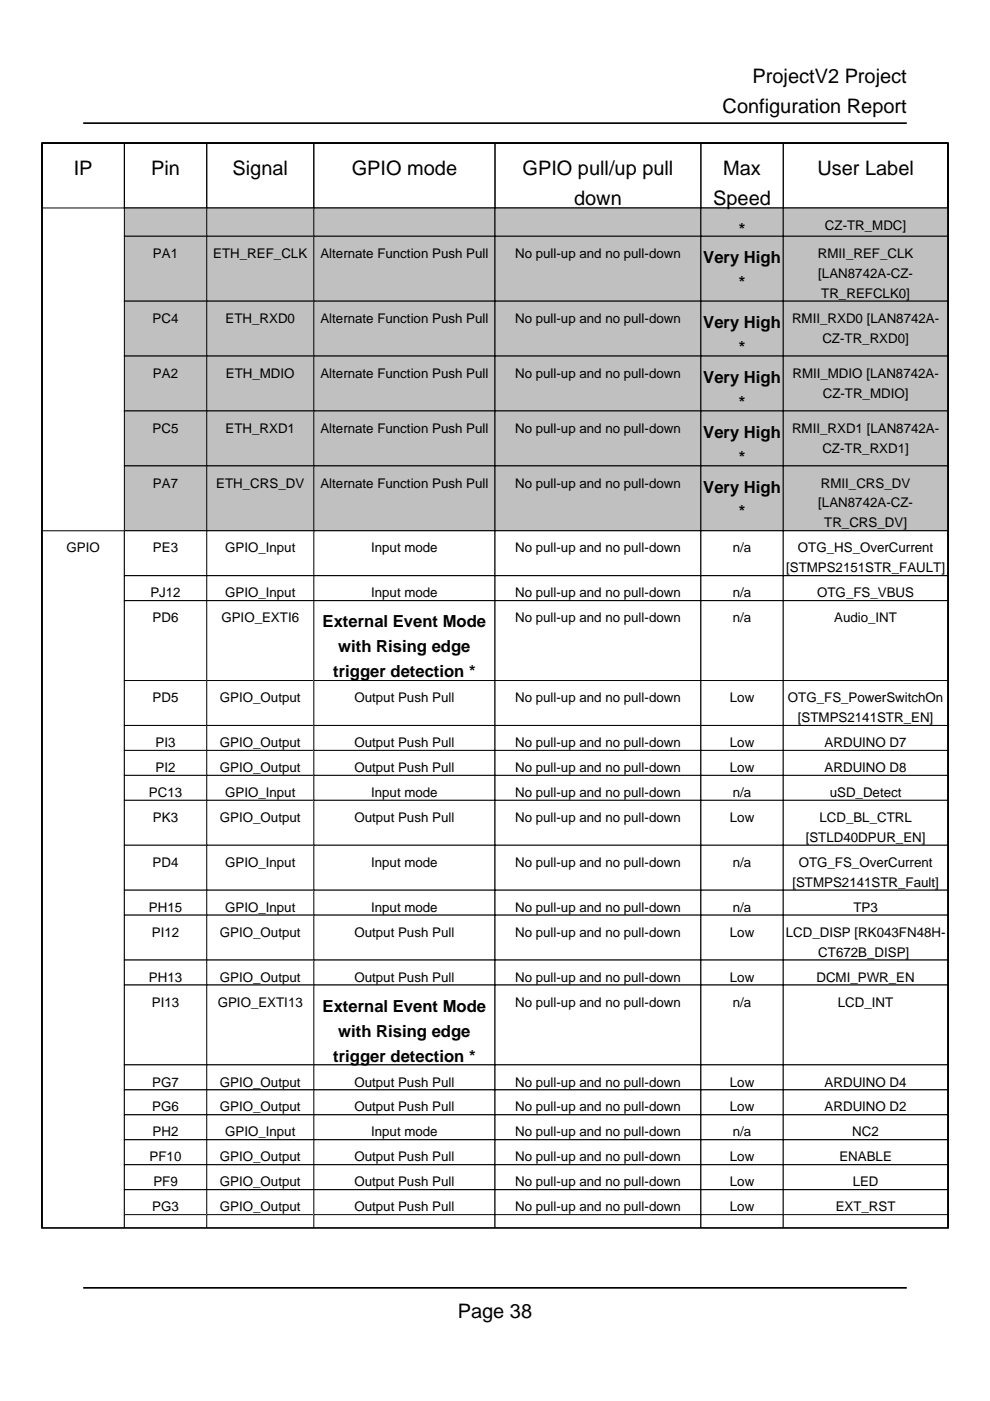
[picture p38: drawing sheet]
<svg xmlns="http://www.w3.org/2000/svg" width="210mm" height="297mm" viewBox="0 0 210 297" stroke-linecap="round" stroke-linejoin="round" font-family="sans-serif">
<defs><g id="words">
<g font-size="4.2">
<text x="159.6" y="17.6">ProjectV2 Project</text>
<text x="153.2" y="24">Configuration Report</text>
<text x="15.6" y="37">IP</text>
<text x="32" y="37">Pin</text>
<text x="49.3" y="37">Signal</text>
<text x="74.6" y="37">GPIO mode</text>
<text x="110.8" y="37">GPIO pull/up pull</text>
<text x="153.3" y="37">Max</text>
<text x="173.3" y="37">User Label</text>
<text x="121.7" y="43.4">down</text>
<text x="151.2" y="43.4">Speed</text>
<text x="97.1" y="279.4">Page 38</text>
</g>
<g font-size="3.5">
<text x="156.7" y="49.7">*</text>
<text x="149.1" y="55.7">Very High</text>
<text x="156.7" y="61">*</text>
<text x="149.1" y="69.5">Very High</text>
<text x="156.7" y="74.8">*</text>
<text x="149.1" y="81.1">Very High</text>
<text x="156.7" y="86.4">*</text>
<text x="149.1" y="92.8">Very High</text>
<text x="156.7" y="98.1">*</text>
<text x="149.1" y="104.4">Very High</text>
<text x="156.7" y="109.7">*</text>
<text x="68.4" y="133">External Event Mode</text>
<text x="70.6" y="143.6">trigger detection *</text>
<text x="71.7" y="138.3">with Rising edge</text>
<text x="68.4" y="214.5">External Event Mode</text>
<text x="71.7" y="219.8">with Rising edge</text>
<text x="70.6" y="225.1">trigger detection *</text>
</g>
<g font-size="2.8">
<text x="174.9" y="48.7">CZ-TR_MDC]</text>
<text x="32.4" y="54.7">PA1</text>
<text x="45.2" y="54.7">ETH_REF_CLK</text>
<text x="67.9" y="54.7">Alternate Function Push Pull</text>
<text x="109.2" y="54.7">No pull-up and no pull-down</text>
<text x="173.4" y="54.7">RMII_REF_CLK</text>
<text x="173.5" y="58.9">[LAN8742A-CZ-</text>
<text x="174.1" y="63.1">TR_REFCLK0]</text>
<text x="32.4" y="68.4">PC4</text>
<text x="47.8" y="68.4">ETH_RXD0</text>
<text x="67.9" y="68.4">Alternate Function Push Pull</text>
<text x="109.2" y="68.4">No pull-up and no pull-down</text>
<text x="167.9" y="68.4">RMII_RXD0 [LAN8742A-</text>
<text x="174.4" y="72.7">CZ-TR_RXD0]</text>
<text x="32.4" y="80.1">PA2</text>
<text x="47.9" y="80.1">ETH_MDIO</text>
<text x="67.9" y="80.1">Alternate Function Push Pull</text>
<text x="109.2" y="80.1">No pull-up and no pull-down</text>
<text x="168" y="80.1">RMII_MDIO [LAN8742A-</text>
<text x="174.4" y="84.3">CZ-TR_MDIO]</text>
<text x="32.4" y="91.7">PC5</text>
<text x="47.8" y="91.7">ETH_RXD1</text>
<text x="67.9" y="91.7">Alternate Function Push Pull</text>
<text x="109.2" y="91.7">No pull-up and no pull-down</text>
<text x="167.9" y="91.7">RMII_RXD1 [LAN8742A-</text>
<text x="174.4" y="96">CZ-TR_RXD1]</text>
<text x="32.4" y="103.4">PA7</text>
<text x="45.9" y="103.4">ETH_CRS_DV</text>
<text x="67.9" y="103.4">Alternate Function Push Pull</text>
<text x="109.2" y="103.4">No pull-up and no pull-down</text>
<text x="173.5" y="107.6">[LAN8742A-CZ-</text>
<text x="174" y="103.4">RMII_CRS_DV</text>
<text x="174.8" y="111.8">TR_CRS_DV]</text>
<text x="14.1" y="117.1">GPIO</text>
<text x="32.4" y="117.1">PE3</text>
<text x="47.7" y="117.1">GPIO_Input</text>
<text x="78.7" y="117.1">Input mode</text>
<text x="109.2" y="117.1">No pull-up and no pull-down</text>
<text x="155.4" y="117.1">n/a</text>
<text x="169.2" y="117.1">OTG_HS_OverCurrent</text>
<text x="166.7" y="121.4">[STMPS2151STR_FAULT]</text>
<text x="31.9" y="126.6">PJ12</text>
<text x="32.4" y="131.9">PD6</text>
<text x="46.9" y="131.9">GPIO_EXTI6</text>
<text x="47.7" y="126.6">GPIO_Input</text>
<text x="78.7" y="126.6">Input mode</text>
<text x="109.2" y="126.6">No pull-up and no pull-down</text>
<text x="109.2" y="131.9">No pull-up and no pull-down</text>
<text x="155.4" y="126.6">n/a</text>
<text x="155.4" y="131.9">n/a</text>
<text x="173.3" y="126.6">OTG_FS_VBUS</text>
<text x="176.9" y="131.9">Audio_INT</text>
<text x="32.4" y="148.9">PD5</text>
<text x="46.6" y="148.9">GPIO_Output</text>
<text x="75.2" y="148.9">Output Push Pull</text>
<text x="109.2" y="148.9">No pull-up and no pull-down</text>
<text x="154.7" y="148.9">Low</text>
<text x="167.1" y="148.9">OTG_FS_PowerSwitchOn</text>
<text x="169.2" y="153.1">[STMPS2141STR_EN]</text>
<text x="33" y="158.4">PI3</text>
<text x="46.6" y="158.4">GPIO_Output</text>
<text x="75.2" y="158.4">Output Push Pull</text>
<text x="109.2" y="158.4">No pull-up and no pull-down</text>
<text x="154.7" y="158.4">Low</text>
<text x="174.8" y="158.4">ARDUINO D7</text>
<text x="33" y="163.7">PI2</text>
<text x="46.6" y="163.7">GPIO_Output</text>
<text x="75.2" y="163.7">Output Push Pull</text>
<text x="109.2" y="163.7">No pull-up and no pull-down</text>
<text x="154.7" y="163.7">Low</text>
<text x="174.8" y="163.7">ARDUINO D8</text>
<text x="31.6" y="169">PC13</text>
<text x="47.7" y="169">GPIO_Input</text>
<text x="78.7" y="169">Input mode</text>
<text x="109.2" y="169">No pull-up and no pull-down</text>
<text x="155.4" y="169">n/a</text>
<text x="175.9" y="169">uSD_Detect</text>
<text x="32.4" y="174.3">PK3</text>
<text x="46.6" y="174.3">GPIO_Output</text>
<text x="75.2" y="174.3">Output Push Pull</text>
<text x="109.2" y="174.3">No pull-up and no pull-down</text>
<text x="154.7" y="174.3">Low</text>
<text x="170.8" y="178.5">[STLD40DPUR_EN]</text>
<text x="173.7" y="174.3">LCD_BL_CTRL</text>
<text x="32.4" y="183.8">PD4</text>
<text x="47.7" y="183.8">GPIO_Input</text>
<text x="78.7" y="183.8">Input mode</text>
<text x="109.2" y="183.8">No pull-up and no pull-down</text>
<text x="155.4" y="183.8">n/a</text>
<text x="169.3" y="183.8">OTG_FS_OverCurrent</text>
<text x="168" y="188">[STMPS2141STR_Fault]</text>
<text x="31.6" y="193.3">PH15</text>
<text x="47.7" y="193.3">GPIO_Input</text>
<text x="78.7" y="193.3">Input mode</text>
<text x="109.2" y="193.3">No pull-up and no pull-down</text>
<text x="155.4" y="193.3">n/a</text>
<text x="180.9" y="193.3">TP3</text>
<text x="32.2" y="198.6">PI12</text>
<text x="46.6" y="198.6">GPIO_Output</text>
<text x="75.2" y="198.6">Output Push Pull</text>
<text x="109.2" y="198.6">No pull-up and no pull-down</text>
<text x="154.7" y="198.6">Low</text>
<text x="166.6" y="198.6">LCD_DISP [RK043FN48H-</text>
<text x="173.5" y="202.8">CT672B_DISP]</text>
<text x="31.6" y="208.1">PH13</text>
<text x="46.6" y="208.1">GPIO_Output</text>
<text x="75.2" y="208.1">Output Push Pull</text>
<text x="109.2" y="208.1">No pull-up and no pull-down</text>
<text x="154.7" y="208.1">Low</text>
<text x="173.1" y="208.1">DCMI_PWR_EN</text>
<text x="32.2" y="213.4">PI13</text>
<text x="46.2" y="213.4">GPIO_EXTI13</text>
<text x="109.2" y="213.4">No pull-up and no pull-down</text>
<text x="155.4" y="213.4">n/a</text>
<text x="177.7" y="213.4">LCD_INT</text>
<text x="32.3" y="230.4">PG7</text>
<text x="46.6" y="230.4">GPIO_Output</text>
<text x="75.2" y="230.4">Output Push Pull</text>
<text x="109.2" y="230.4">No pull-up and no pull-down</text>
<text x="154.7" y="230.4">Low</text>
<text x="174.8" y="230.4">ARDUINO D4</text>
<text x="32.3" y="235.7">PG6</text>
<text x="46.6" y="235.7">GPIO_Output</text>
<text x="75.2" y="235.7">Output Push Pull</text>
<text x="109.2" y="235.7">No pull-up and no pull-down</text>
<text x="154.7" y="235.7">Low</text>
<text x="174.8" y="235.7">ARDUINO D2</text>
<text x="32.4" y="240.9">PH2</text>
<text x="47.7" y="240.9">GPIO_Input</text>
<text x="78.7" y="240.9">Input mode</text>
<text x="109.2" y="240.9">No pull-up and no pull-down</text>
<text x="155.4" y="240.9">n/a</text>
<text x="180.7" y="240.9">NC2</text>
<text x="31.7" y="246.2">PF10</text>
<text x="32.5" y="251.5">PF9</text>
<text x="46.6" y="246.2">GPIO_Output</text>
<text x="46.6" y="251.5">GPIO_Output</text>
<text x="75.2" y="246.2">Output Push Pull</text>
<text x="75.2" y="251.5">Output Push Pull</text>
<text x="109.2" y="246.2">No pull-up and no pull-down</text>
<text x="109.2" y="251.5">No pull-up and no pull-down</text>
<text x="154.7" y="246.2">Low</text>
<text x="154.7" y="251.5">Low</text>
<text x="178" y="246.2">ENABLE</text>
<text x="180.8" y="251.5">LED</text>
<text x="32.3" y="256.8">PG3</text>
<text x="46.6" y="256.8">GPIO_Output</text>
<text x="75.2" y="256.8">Output Push Pull</text>
<text x="109.2" y="256.8">No pull-up and no pull-down</text>
<text x="154.7" y="256.8">Low</text>
<text x="177.2" y="256.8">EXT_RST</text>
</g>
</g></defs>
<path d="M8.9 260.3v-230h192.1v230" fill="none" stroke="#000" stroke-width=".35"/>
<path d="M8.9 30.3h17.5v13.8h-17.5zM26.4 30.3h17.4v13.8h-17.4zM43.8 30.3h22.7v13.8h-22.7zM66.5 30.3h38.5v13.8h-38.5zM105 30.3h43.6v13.8h-43.6zM148.6 30.3h17.5v13.8h-17.5zM166.1 30.3h34.9v13.8h-34.9z" fill="none" stroke="#000" stroke-width=".21"/>
<path d="M26.4 44.1h17.4v6h-17.4z" fill="#c0c0c0"/>
<path d="M26.4 44.1h17.4v6h-17.4z" fill="none" stroke="#000" stroke-width=".21"/>
<path d="M43.8 44.1h22.7v6h-22.7z" fill="#c0c0c0"/>
<path d="M43.8 44.1h22.7v6h-22.7z" fill="none" stroke="#000" stroke-width=".21"/>
<path d="M66.5 44.1h38.5v6h-38.5z" fill="#c0c0c0"/>
<path d="M66.5 44.1h38.5v6h-38.5z" fill="none" stroke="#000" stroke-width=".21"/>
<path d="M105 44.1h43.6v6h-43.6z" fill="#c0c0c0"/>
<path d="M105 44.1h43.6v6h-43.6z" fill="none" stroke="#000" stroke-width=".21"/>
<path d="M148.6 44.1h17.5v6h-17.5z" fill="#c0c0c0"/>
<path d="M148.6 44.1h17.5v6h-17.5z" fill="none" stroke="#000" stroke-width=".21"/>
<path d="M166.1 44.1h34.9v6h-34.9z" fill="#c0c0c0"/>
<path d="M166.1 44.1h34.9v6h-34.9z" fill="none" stroke="#000" stroke-width=".21"/>
<path d="M26.4 50.1h17.4v13.8h-17.4z" fill="#c0c0c0"/>
<path d="M26.4 50.1h17.4v13.8h-17.4z" fill="none" stroke="#000" stroke-width=".21"/>
<path d="M43.8 50.1h22.7v13.8h-22.7z" fill="#c0c0c0"/>
<path d="M43.8 50.1h22.7v13.8h-22.7z" fill="none" stroke="#000" stroke-width=".21"/>
<path d="M66.5 50.1h38.5v13.8h-38.5z" fill="#c0c0c0"/>
<path d="M66.5 50.1h38.5v13.8h-38.5z" fill="none" stroke="#000" stroke-width=".21"/>
<path d="M105 50.1h43.6v13.8h-43.6z" fill="#c0c0c0"/>
<path d="M105 50.1h43.6v13.8h-43.6z" fill="none" stroke="#000" stroke-width=".21"/>
<path d="M148.6 50.1h17.5v13.8h-17.5z" fill="#c0c0c0"/>
<path d="M148.6 50.1h17.5v13.8h-17.5z" fill="none" stroke="#000" stroke-width=".21"/>
<path d="M166.1 50.1h34.9v13.8h-34.9z" fill="#c0c0c0"/>
<path d="M166.1 50.1h34.9v13.8h-34.9z" fill="none" stroke="#000" stroke-width=".21"/>
<path d="M26.4 63.9h17.4v11.6h-17.4z" fill="#c0c0c0"/>
<path d="M26.4 63.9h17.4v11.6h-17.4z" fill="none" stroke="#000" stroke-width=".21"/>
<path d="M43.8 63.9h22.7v11.6h-22.7z" fill="#c0c0c0"/>
<path d="M43.8 63.9h22.7v11.6h-22.7z" fill="none" stroke="#000" stroke-width=".21"/>
<path d="M66.5 63.9h38.5v11.6h-38.5z" fill="#c0c0c0"/>
<path d="M66.5 63.9h38.5v11.6h-38.5z" fill="none" stroke="#000" stroke-width=".21"/>
<path d="M105 63.9h43.6v11.6h-43.6z" fill="#c0c0c0"/>
<path d="M105 63.9h43.6v11.6h-43.6z" fill="none" stroke="#000" stroke-width=".21"/>
<path d="M148.6 63.9h17.5v11.6h-17.5z" fill="#c0c0c0"/>
<path d="M148.6 63.9h17.5v11.6h-17.5z" fill="none" stroke="#000" stroke-width=".21"/>
<path d="M166.1 63.9h34.9v11.6h-34.9z" fill="#c0c0c0"/>
<path d="M166.1 63.9h34.9v11.6h-34.9z" fill="none" stroke="#000" stroke-width=".21"/>
<path d="M26.4 75.5h17.4v11.6h-17.4z" fill="#c0c0c0"/>
<path d="M26.4 75.5h17.4v11.6h-17.4z" fill="none" stroke="#000" stroke-width=".21"/>
<path d="M43.8 75.5h22.7v11.6h-22.7z" fill="#c0c0c0"/>
<path d="M43.8 75.5h22.7v11.6h-22.7z" fill="none" stroke="#000" stroke-width=".21"/>
<path d="M66.5 75.5h38.5v11.6h-38.5z" fill="#c0c0c0"/>
<path d="M66.5 75.5h38.5v11.6h-38.5z" fill="none" stroke="#000" stroke-width=".21"/>
<path d="M105 75.5h43.6v11.6h-43.6z" fill="#c0c0c0"/>
<path d="M105 75.5h43.6v11.6h-43.6z" fill="none" stroke="#000" stroke-width=".21"/>
<path d="M148.6 75.5h17.5v11.6h-17.5z" fill="#c0c0c0"/>
<path d="M148.6 75.5h17.5v11.6h-17.5z" fill="none" stroke="#000" stroke-width=".21"/>
<path d="M166.1 75.5h34.9v11.6h-34.9z" fill="#c0c0c0"/>
<path d="M166.1 75.5h34.9v11.6h-34.9z" fill="none" stroke="#000" stroke-width=".21"/>
<path d="M26.4 87.1h17.4v11.7h-17.4z" fill="#c0c0c0"/>
<path d="M26.4 87.1h17.4v11.7h-17.4z" fill="none" stroke="#000" stroke-width=".21"/>
<path d="M43.8 87.1h22.7v11.7h-22.7z" fill="#c0c0c0"/>
<path d="M43.8 87.1h22.7v11.7h-22.7z" fill="none" stroke="#000" stroke-width=".21"/>
<path d="M66.5 87.1h38.5v11.7h-38.5z" fill="#c0c0c0"/>
<path d="M66.5 87.1h38.5v11.7h-38.5z" fill="none" stroke="#000" stroke-width=".21"/>
<path d="M105 87.1h43.6v11.7h-43.6z" fill="#c0c0c0"/>
<path d="M105 87.1h43.6v11.7h-43.6z" fill="none" stroke="#000" stroke-width=".21"/>
<path d="M148.6 87.1h17.5v11.7h-17.5z" fill="#c0c0c0"/>
<path d="M148.6 87.1h17.5v11.7h-17.5z" fill="none" stroke="#000" stroke-width=".21"/>
<path d="M166.1 87.1h34.9v11.7h-34.9z" fill="#c0c0c0"/>
<path d="M166.1 87.1h34.9v11.7h-34.9z" fill="none" stroke="#000" stroke-width=".21"/>
<path d="M26.4 98.8h17.4v13.7h-17.4z" fill="#c0c0c0"/>
<path d="M26.4 98.8h17.4v13.7h-17.4z" fill="none" stroke="#000" stroke-width=".21"/>
<path d="M43.8 98.8h22.7v13.7h-22.7z" fill="#c0c0c0"/>
<path d="M43.8 98.8h22.7v13.7h-22.7z" fill="none" stroke="#000" stroke-width=".21"/>
<path d="M66.5 98.8h38.5v13.7h-38.5z" fill="#c0c0c0"/>
<path d="M66.5 98.8h38.5v13.7h-38.5z" fill="none" stroke="#000" stroke-width=".21"/>
<path d="M105 98.8h43.6v13.7h-43.6z" fill="#c0c0c0"/>
<path d="M105 98.8h43.6v13.7h-43.6z" fill="none" stroke="#000" stroke-width=".21"/>
<path d="M148.6 98.8h17.5v13.7h-17.5z" fill="#c0c0c0"/>
<path d="M148.6 98.8h17.5v13.7h-17.5z" fill="none" stroke="#000" stroke-width=".21"/>
<path d="M166.1 98.8h34.9v13.7h-34.9z" fill="#c0c0c0"/>
<path d="M166.1 98.8h34.9v13.7h-34.9z" fill="none" stroke="#000" stroke-width=".21"/>
<path d="M8.9 112.5h17.5v147.8h-17.5z" fill="#fff"/>
<path d="M8.9 260.3v-147.8h17.5v147.8" fill="none" stroke="#000" stroke-width=".21"/>
<path d="M26.4 112.5h17.4v9.6h-17.4z" fill="#fff"/>
<path d="M26.4 112.5h17.4v9.6h-17.4z" fill="none" stroke="#000" stroke-width=".21"/>
<path d="M43.8 112.5h22.7v9.6h-22.7z" fill="#fff"/>
<path d="M43.8 112.5h22.7v9.6h-22.7z" fill="none" stroke="#000" stroke-width=".21"/>
<path d="M66.5 112.5h38.5v9.6h-38.5z" fill="#fff"/>
<path d="M66.5 112.5h38.5v9.6h-38.5z" fill="none" stroke="#000" stroke-width=".21"/>
<path d="M105 112.5h43.6v9.6h-43.6z" fill="#fff"/>
<path d="M105 112.5h43.6v9.6h-43.6z" fill="none" stroke="#000" stroke-width=".21"/>
<path d="M148.6 112.5h17.5v9.6h-17.5z" fill="#fff"/>
<path d="M148.6 112.5h17.5v9.6h-17.5z" fill="none" stroke="#000" stroke-width=".21"/>
<path d="M166.1 112.5h34.9v9.6h-34.9z" fill="#fff"/>
<path d="M166.1 112.5h34.9v9.6h-34.9z" fill="none" stroke="#000" stroke-width=".21"/>
<path d="M26.4 122.1h17.4v5.3h-17.4z" fill="#fff"/>
<path d="M26.4 122.1h17.4v5.3h-17.4z" fill="none" stroke="#000" stroke-width=".21"/>
<path d="M43.8 122.1h22.7v5.3h-22.7z" fill="#fff"/>
<path d="M43.8 122.1h22.7v5.3h-22.7z" fill="none" stroke="#000" stroke-width=".21"/>
<path d="M66.5 122.1h38.5v5.3h-38.5z" fill="#fff"/>
<path d="M66.5 122.1h38.5v5.3h-38.5z" fill="none" stroke="#000" stroke-width=".21"/>
<path d="M105 122.1h43.6v5.3h-43.6z" fill="#fff"/>
<path d="M105 122.1h43.6v5.3h-43.6z" fill="none" stroke="#000" stroke-width=".21"/>
<path d="M148.6 122.1h17.5v5.3h-17.5z" fill="#fff"/>
<path d="M148.6 122.1h17.5v5.3h-17.5z" fill="none" stroke="#000" stroke-width=".21"/>
<path d="M166.1 122.1h34.9v5.3h-34.9z" fill="#fff"/>
<path d="M166.1 122.1h34.9v5.3h-34.9z" fill="none" stroke="#000" stroke-width=".21"/>
<path d="M26.4 127.4h17.4v16.9h-17.4z" fill="#fff"/>
<path d="M26.4 127.4h17.4v16.9h-17.4z" fill="none" stroke="#000" stroke-width=".21"/>
<path d="M43.8 127.4h22.7v16.9h-22.7z" fill="#fff"/>
<path d="M43.8 127.4h22.7v16.9h-22.7z" fill="none" stroke="#000" stroke-width=".21"/>
<path d="M66.5 127.4h38.5v16.9h-38.5z" fill="#fff"/>
<path d="M66.5 127.4h38.5v16.9h-38.5z" fill="none" stroke="#000" stroke-width=".21"/>
<path d="M105 127.4h43.6v16.9h-43.6z" fill="#fff"/>
<path d="M105 127.4h43.6v16.9h-43.6z" fill="none" stroke="#000" stroke-width=".21"/>
<path d="M148.6 127.4h17.5v16.9h-17.5z" fill="#fff"/>
<path d="M148.6 127.4h17.5v16.9h-17.5z" fill="none" stroke="#000" stroke-width=".21"/>
<path d="M166.1 127.4h34.9v16.9h-34.9z" fill="#fff"/>
<path d="M166.1 127.4h34.9v16.9h-34.9z" fill="none" stroke="#000" stroke-width=".21"/>
<path d="M26.4 144.3h17.4v9.5h-17.4z" fill="#fff"/>
<path d="M26.4 144.3h17.4v9.5h-17.4z" fill="none" stroke="#000" stroke-width=".21"/>
<path d="M43.8 144.3h22.7v9.5h-22.7z" fill="#fff"/>
<path d="M43.8 144.3h22.7v9.5h-22.7z" fill="none" stroke="#000" stroke-width=".21"/>
<path d="M66.5 144.3h38.5v9.5h-38.5z" fill="#fff"/>
<path d="M66.5 144.3h38.5v9.5h-38.5z" fill="none" stroke="#000" stroke-width=".21"/>
<path d="M105 144.3h43.6v9.5h-43.6z" fill="#fff"/>
<path d="M105 144.3h43.6v9.5h-43.6z" fill="none" stroke="#000" stroke-width=".21"/>
<path d="M148.6 144.3h17.5v9.5h-17.5z" fill="#fff"/>
<path d="M148.6 144.3h17.5v9.5h-17.5z" fill="none" stroke="#000" stroke-width=".21"/>
<path d="M166.1 144.3h34.9v9.5h-34.9z" fill="#fff"/>
<path d="M166.1 144.3h34.9v9.5h-34.9z" fill="none" stroke="#000" stroke-width=".21"/>
<path d="M26.4 153.8h17.4v5.3h-17.4z" fill="#fff"/>
<path d="M26.4 153.8h17.4v5.3h-17.4z" fill="none" stroke="#000" stroke-width=".21"/>
<path d="M43.8 153.8h22.7v5.3h-22.7z" fill="#fff"/>
<path d="M43.8 153.8h22.7v5.3h-22.7z" fill="none" stroke="#000" stroke-width=".21"/>
<path d="M66.5 153.8h38.5v5.3h-38.5z" fill="#fff"/>
<path d="M66.5 153.8h38.5v5.3h-38.5z" fill="none" stroke="#000" stroke-width=".21"/>
<path d="M105 153.8h43.6v5.3h-43.6z" fill="#fff"/>
<path d="M105 153.8h43.6v5.3h-43.6z" fill="none" stroke="#000" stroke-width=".21"/>
<path d="M148.6 153.8h17.5v5.3h-17.5z" fill="#fff"/>
<path d="M148.6 153.8h17.5v5.3h-17.5z" fill="none" stroke="#000" stroke-width=".21"/>
<path d="M166.1 153.8h34.9v5.3h-34.9z" fill="#fff"/>
<path d="M166.1 153.8h34.9v5.3h-34.9z" fill="none" stroke="#000" stroke-width=".21"/>
<path d="M26.4 159.1h17.4v5.3h-17.4z" fill="#fff"/>
<path d="M26.4 159.1h17.4v5.3h-17.4z" fill="none" stroke="#000" stroke-width=".21"/>
<path d="M43.8 159.1h22.7v5.3h-22.7z" fill="#fff"/>
<path d="M43.8 159.1h22.7v5.3h-22.7z" fill="none" stroke="#000" stroke-width=".21"/>
<path d="M66.5 159.1h38.5v5.3h-38.5z" fill="#fff"/>
<path d="M66.5 159.1h38.5v5.3h-38.5z" fill="none" stroke="#000" stroke-width=".21"/>
<path d="M105 159.1h43.6v5.3h-43.6z" fill="#fff"/>
<path d="M105 159.1h43.6v5.3h-43.6z" fill="none" stroke="#000" stroke-width=".21"/>
<path d="M148.6 159.1h17.5v5.3h-17.5z" fill="#fff"/>
<path d="M148.6 159.1h17.5v5.3h-17.5z" fill="none" stroke="#000" stroke-width=".21"/>
<path d="M166.1 159.1h34.9v5.3h-34.9z" fill="#fff"/>
<path d="M166.1 159.1h34.9v5.3h-34.9z" fill="none" stroke="#000" stroke-width=".21"/>
<path d="M26.4 164.4h17.4v5.3h-17.4z" fill="#fff"/>
<path d="M26.4 164.4h17.4v5.3h-17.4z" fill="none" stroke="#000" stroke-width=".21"/>
<path d="M43.8 164.4h22.7v5.3h-22.7z" fill="#fff"/>
<path d="M43.8 164.4h22.7v5.3h-22.7z" fill="none" stroke="#000" stroke-width=".21"/>
<path d="M66.5 164.4h38.5v5.3h-38.5z" fill="#fff"/>
<path d="M66.5 164.4h38.5v5.3h-38.5z" fill="none" stroke="#000" stroke-width=".21"/>
<path d="M105 164.4h43.6v5.3h-43.6z" fill="#fff"/>
<path d="M105 164.4h43.6v5.3h-43.6z" fill="none" stroke="#000" stroke-width=".21"/>
<path d="M148.6 164.4h17.5v5.3h-17.5z" fill="#fff"/>
<path d="M148.6 164.4h17.5v5.3h-17.5z" fill="none" stroke="#000" stroke-width=".21"/>
<path d="M166.1 164.4h34.9v5.3h-34.9z" fill="#fff"/>
<path d="M166.1 164.4h34.9v5.3h-34.9z" fill="none" stroke="#000" stroke-width=".21"/>
<path d="M26.4 169.7h17.4v9.5h-17.4z" fill="#fff"/>
<path d="M26.4 169.7h17.4v9.5h-17.4z" fill="none" stroke="#000" stroke-width=".21"/>
<path d="M43.8 169.7h22.7v9.5h-22.7z" fill="#fff"/>
<path d="M43.8 169.7h22.7v9.5h-22.7z" fill="none" stroke="#000" stroke-width=".21"/>
<path d="M66.5 169.7h38.5v9.5h-38.5z" fill="#fff"/>
<path d="M66.5 169.7h38.5v9.5h-38.5z" fill="none" stroke="#000" stroke-width=".21"/>
<path d="M105 169.7h43.6v9.5h-43.6z" fill="#fff"/>
<path d="M105 169.7h43.6v9.5h-43.6z" fill="none" stroke="#000" stroke-width=".21"/>
<path d="M148.6 169.7h17.5v9.5h-17.5z" fill="#fff"/>
<path d="M148.6 169.7h17.5v9.5h-17.5z" fill="none" stroke="#000" stroke-width=".21"/>
<path d="M166.1 169.7h34.9v9.5h-34.9z" fill="#fff"/>
<path d="M166.1 169.7h34.9v9.5h-34.9z" fill="none" stroke="#000" stroke-width=".21"/>
<path d="M26.4 179.2h17.4v9.5h-17.4z" fill="#fff"/>
<path d="M26.4 179.2h17.4v9.5h-17.4z" fill="none" stroke="#000" stroke-width=".21"/>
<path d="M43.8 179.2h22.7v9.5h-22.7z" fill="#fff"/>
<path d="M43.8 179.2h22.7v9.5h-22.7z" fill="none" stroke="#000" stroke-width=".21"/>
<path d="M66.5 179.2h38.5v9.5h-38.5z" fill="#fff"/>
<path d="M66.5 179.2h38.5v9.5h-38.5z" fill="none" stroke="#000" stroke-width=".21"/>
<path d="M105 179.2h43.6v9.5h-43.6z" fill="#fff"/>
<path d="M105 179.2h43.6v9.5h-43.6z" fill="none" stroke="#000" stroke-width=".21"/>
<path d="M148.6 179.2h17.5v9.5h-17.5z" fill="#fff"/>
<path d="M148.6 179.2h17.5v9.5h-17.5z" fill="none" stroke="#000" stroke-width=".21"/>
<path d="M166.1 179.2h34.9v9.5h-34.9z" fill="#fff"/>
<path d="M166.1 179.2h34.9v9.5h-34.9z" fill="none" stroke="#000" stroke-width=".21"/>
<path d="M26.4 188.7h17.4v5.3h-17.4z" fill="#fff"/>
<path d="M26.4 188.7h17.4v5.3h-17.4z" fill="none" stroke="#000" stroke-width=".21"/>
<path d="M43.8 188.7h22.7v5.3h-22.7z" fill="#fff"/>
<path d="M43.8 188.7h22.7v5.3h-22.7z" fill="none" stroke="#000" stroke-width=".21"/>
<path d="M66.5 188.7h38.5v5.3h-38.5z" fill="#fff"/>
<path d="M66.5 188.7h38.5v5.3h-38.5z" fill="none" stroke="#000" stroke-width=".21"/>
<path d="M105 188.7h43.6v5.3h-43.6z" fill="#fff"/>
<path d="M105 188.7h43.6v5.3h-43.6z" fill="none" stroke="#000" stroke-width=".21"/>
<path d="M148.6 188.7h17.5v5.3h-17.5z" fill="#fff"/>
<path d="M148.6 188.7h17.5v5.3h-17.5z" fill="none" stroke="#000" stroke-width=".21"/>
<path d="M166.1 188.7h34.9v5.3h-34.9z" fill="#fff"/>
<path d="M166.1 188.7h34.9v5.3h-34.9z" fill="none" stroke="#000" stroke-width=".21"/>
<path d="M26.4 194h17.4v9.6h-17.4z" fill="#fff"/>
<path d="M26.4 194h17.4v9.6h-17.4z" fill="none" stroke="#000" stroke-width=".21"/>
<path d="M43.8 194h22.7v9.6h-22.7z" fill="#fff"/>
<path d="M43.8 194h22.7v9.6h-22.7z" fill="none" stroke="#000" stroke-width=".21"/>
<path d="M66.5 194h38.5v9.6h-38.5z" fill="#fff"/>
<path d="M66.5 194h38.5v9.6h-38.5z" fill="none" stroke="#000" stroke-width=".21"/>
<path d="M105 194h43.6v9.6h-43.6z" fill="#fff"/>
<path d="M105 194h43.6v9.6h-43.6z" fill="none" stroke="#000" stroke-width=".21"/>
<path d="M148.6 194h17.5v9.6h-17.5z" fill="#fff"/>
<path d="M148.6 194h17.5v9.6h-17.5z" fill="none" stroke="#000" stroke-width=".21"/>
<path d="M166.1 194h34.9v9.6h-34.9z" fill="#fff"/>
<path d="M166.1 194h34.9v9.6h-34.9z" fill="none" stroke="#000" stroke-width=".21"/>
<path d="M26.4 203.6h17.4v5.2h-17.4z" fill="#fff"/>
<path d="M26.4 203.6h17.4v5.2h-17.4z" fill="none" stroke="#000" stroke-width=".21"/>
<path d="M43.8 203.6h22.7v5.2h-22.7z" fill="#fff"/>
<path d="M43.8 203.6h22.7v5.2h-22.7z" fill="none" stroke="#000" stroke-width=".21"/>
<path d="M66.5 203.6h38.5v5.2h-38.5z" fill="#fff"/>
<path d="M66.5 203.6h38.5v5.2h-38.5z" fill="none" stroke="#000" stroke-width=".21"/>
<path d="M105 203.6h43.6v5.2h-43.6z" fill="#fff"/>
<path d="M105 203.6h43.6v5.2h-43.6z" fill="none" stroke="#000" stroke-width=".21"/>
<path d="M148.6 203.6h17.5v5.2h-17.5z" fill="#fff"/>
<path d="M148.6 203.6h17.5v5.2h-17.5z" fill="none" stroke="#000" stroke-width=".21"/>
<path d="M166.1 203.6h34.9v5.2h-34.9z" fill="#fff"/>
<path d="M166.1 203.6h34.9v5.2h-34.9z" fill="none" stroke="#000" stroke-width=".21"/>
<path d="M26.4 208.8h17.4v17h-17.4z" fill="#fff"/>
<path d="M26.4 208.8h17.4v17h-17.4z" fill="none" stroke="#000" stroke-width=".21"/>
<path d="M43.8 208.8h22.7v17h-22.7z" fill="#fff"/>
<path d="M43.8 208.8h22.7v17h-22.7z" fill="none" stroke="#000" stroke-width=".21"/>
<path d="M66.5 208.8h38.5v17h-38.5z" fill="#fff"/>
<path d="M66.5 208.8h38.5v17h-38.5z" fill="none" stroke="#000" stroke-width=".21"/>
<path d="M105 208.8h43.6v17h-43.6z" fill="#fff"/>
<path d="M105 208.8h43.6v17h-43.6z" fill="none" stroke="#000" stroke-width=".21"/>
<path d="M148.6 208.8h17.5v17h-17.5z" fill="#fff"/>
<path d="M148.6 208.8h17.5v17h-17.5z" fill="none" stroke="#000" stroke-width=".21"/>
<path d="M166.1 208.8h34.9v17h-34.9z" fill="#fff"/>
<path d="M166.1 208.8h34.9v17h-34.9z" fill="none" stroke="#000" stroke-width=".21"/>
<path d="M26.4 225.8h17.4v5.3h-17.4z" fill="#fff"/>
<path d="M26.4 225.8h17.4v5.3h-17.4z" fill="none" stroke="#000" stroke-width=".21"/>
<path d="M43.8 225.8h22.7v5.3h-22.7z" fill="#fff"/>
<path d="M43.8 225.8h22.7v5.3h-22.7z" fill="none" stroke="#000" stroke-width=".21"/>
<path d="M66.5 225.8h38.5v5.3h-38.5z" fill="#fff"/>
<path d="M66.5 225.8h38.5v5.3h-38.5z" fill="none" stroke="#000" stroke-width=".21"/>
<path d="M105 225.8h43.6v5.3h-43.6z" fill="#fff"/>
<path d="M105 225.8h43.6v5.3h-43.6z" fill="none" stroke="#000" stroke-width=".21"/>
<path d="M148.6 225.8h17.5v5.3h-17.5z" fill="#fff"/>
<path d="M148.6 225.8h17.5v5.3h-17.5z" fill="none" stroke="#000" stroke-width=".21"/>
<path d="M166.1 225.8h34.9v5.3h-34.9z" fill="#fff"/>
<path d="M166.1 225.8h34.9v5.3h-34.9z" fill="none" stroke="#000" stroke-width=".21"/>
<path d="M26.4 231.1h17.4v5.3h-17.4z" fill="#fff"/>
<path d="M26.4 231.1h17.4v5.3h-17.4z" fill="none" stroke="#000" stroke-width=".21"/>
<path d="M43.8 231.1h22.7v5.3h-22.7z" fill="#fff"/>
<path d="M43.8 231.1h22.7v5.3h-22.7z" fill="none" stroke="#000" stroke-width=".21"/>
<path d="M66.5 231.1h38.5v5.3h-38.5z" fill="#fff"/>
<path d="M66.5 231.1h38.5v5.3h-38.5z" fill="none" stroke="#000" stroke-width=".21"/>
<path d="M105 231.1h43.6v5.3h-43.6z" fill="#fff"/>
<path d="M105 231.1h43.6v5.3h-43.6z" fill="none" stroke="#000" stroke-width=".21"/>
<path d="M148.6 231.1h17.5v5.3h-17.5z" fill="#fff"/>
<path d="M148.6 231.1h17.5v5.3h-17.5z" fill="none" stroke="#000" stroke-width=".21"/>
<path d="M166.1 231.1h34.9v5.3h-34.9z" fill="#fff"/>
<path d="M166.1 231.1h34.9v5.3h-34.9z" fill="none" stroke="#000" stroke-width=".21"/>
<path d="M26.4 236.4h17.4v5.3h-17.4z" fill="#fff"/>
<path d="M26.4 236.4h17.4v5.3h-17.4z" fill="none" stroke="#000" stroke-width=".21"/>
<path d="M43.8 236.4h22.7v5.3h-22.7z" fill="#fff"/>
<path d="M43.8 236.4h22.7v5.3h-22.7z" fill="none" stroke="#000" stroke-width=".21"/>
<path d="M66.5 236.4h38.5v5.3h-38.5z" fill="#fff"/>
<path d="M66.5 236.4h38.5v5.3h-38.5z" fill="none" stroke="#000" stroke-width=".21"/>
<path d="M105 236.4h43.6v5.3h-43.6z" fill="#fff"/>
<path d="M105 236.4h43.6v5.3h-43.6z" fill="none" stroke="#000" stroke-width=".21"/>
<path d="M148.6 236.4h17.5v5.3h-17.5z" fill="#fff"/>
<path d="M148.6 236.4h17.5v5.3h-17.5z" fill="none" stroke="#000" stroke-width=".21"/>
<path d="M166.1 236.4h34.9v5.3h-34.9z" fill="#fff"/>
<path d="M166.1 236.4h34.9v5.3h-34.9z" fill="none" stroke="#000" stroke-width=".21"/>
<path d="M26.4 241.7h17.4v5.2h-17.4z" fill="#fff"/>
<path d="M26.4 241.7h17.4v5.2h-17.4z" fill="none" stroke="#000" stroke-width=".21"/>
<path d="M43.8 241.7h22.7v5.2h-22.7z" fill="#fff"/>
<path d="M43.8 241.7h22.7v5.2h-22.7z" fill="none" stroke="#000" stroke-width=".21"/>
<path d="M66.5 241.7h38.5v5.2h-38.5z" fill="#fff"/>
<path d="M66.5 241.7h38.5v5.2h-38.5z" fill="none" stroke="#000" stroke-width=".21"/>
<path d="M105 241.7h43.6v5.2h-43.6z" fill="#fff"/>
<path d="M105 241.7h43.6v5.2h-43.6z" fill="none" stroke="#000" stroke-width=".21"/>
<path d="M148.6 241.7h17.5v5.2h-17.5z" fill="#fff"/>
<path d="M148.6 241.7h17.5v5.2h-17.5z" fill="none" stroke="#000" stroke-width=".21"/>
<path d="M166.1 241.7h34.9v5.2h-34.9z" fill="#fff"/>
<path d="M166.1 241.7h34.9v5.2h-34.9z" fill="none" stroke="#000" stroke-width=".21"/>
<path d="M26.4 246.9h17.4v5.3h-17.4z" fill="#fff"/>
<path d="M26.4 246.9h17.4v5.3h-17.4z" fill="none" stroke="#000" stroke-width=".21"/>
<path d="M43.8 246.9h22.7v5.3h-22.7z" fill="#fff"/>
<path d="M43.8 246.9h22.7v5.3h-22.7z" fill="none" stroke="#000" stroke-width=".21"/>
<path d="M66.5 246.9h38.5v5.3h-38.5z" fill="#fff"/>
<path d="M66.5 246.9h38.5v5.3h-38.5z" fill="none" stroke="#000" stroke-width=".21"/>
<path d="M105 246.9h43.6v5.3h-43.6z" fill="#fff"/>
<path d="M105 246.9h43.6v5.3h-43.6z" fill="none" stroke="#000" stroke-width=".21"/>
<path d="M148.6 246.9h17.5v5.3h-17.5z" fill="#fff"/>
<path d="M148.6 246.9h17.5v5.3h-17.5z" fill="none" stroke="#000" stroke-width=".21"/>
<path d="M166.1 246.9h34.9v5.3h-34.9z" fill="#fff"/>
<path d="M166.1 246.9h34.9v5.3h-34.9z" fill="none" stroke="#000" stroke-width=".21"/>
<path d="M26.4 252.2h17.4v5.3h-17.4z" fill="#fff"/>
<path d="M26.4 252.2h17.4v5.3h-17.4z" fill="none" stroke="#000" stroke-width=".21"/>
<path d="M43.8 252.2h22.7v5.3h-22.7z" fill="#fff"/>
<path d="M43.8 252.2h22.7v5.3h-22.7z" fill="none" stroke="#000" stroke-width=".21"/>
<path d="M66.5 252.2h38.5v5.3h-38.5z" fill="#fff"/>
<path d="M66.5 252.2h38.5v5.3h-38.5z" fill="none" stroke="#000" stroke-width=".21"/>
<path d="M105 252.2h43.6v5.3h-43.6z" fill="#fff"/>
<path d="M105 252.2h43.6v5.3h-43.6z" fill="none" stroke="#000" stroke-width=".21"/>
<path d="M148.6 252.2h17.5v5.3h-17.5z" fill="#fff"/>
<path d="M148.6 252.2h17.5v5.3h-17.5z" fill="none" stroke="#000" stroke-width=".21"/>
<path d="M166.1 252.2h34.9v5.3h-34.9z" fill="#fff"/>
<path d="M166.1 252.2h34.9v5.3h-34.9z" fill="none" stroke="#000" stroke-width=".21"/>
<path d="M26.4 257.5h17.4v2.8h-17.4z" fill="#fff"/>
<path d="M26.4 260.3v-2.8h17.4v2.8" fill="none" stroke="#000" stroke-width=".21"/>
<path d="M43.8 257.5h22.7v2.8h-22.7z" fill="#fff"/>
<path d="M43.8 260.3v-2.8h22.7v2.8" fill="none" stroke="#000" stroke-width=".21"/>
<path d="M66.5 257.5h38.5v2.8h-38.5z" fill="#fff"/>
<path d="M66.5 260.3v-2.8h38.5v2.8" fill="none" stroke="#000" stroke-width=".21"/>
<path d="M105 257.5h43.6v2.8h-43.6z" fill="#fff"/>
<path d="M105 260.3v-2.8h43.6v2.8" fill="none" stroke="#000" stroke-width=".21"/>
<path d="M148.6 257.5h17.5v2.8h-17.5z" fill="#fff"/>
<path d="M148.6 260.3v-2.8h17.5v2.8" fill="none" stroke="#000" stroke-width=".21"/>
<path d="M166.1 257.5h34.9v2.8h-34.9z" fill="#fff"/>
<path d="M166.1 260.3v-2.8h34.9v2.8" fill="none" stroke="#000" stroke-width=".21"/>
<path d="M8.9 30.3h192.1v230h-192.1zM17.6 26.1h174.7M17.6 273h174.7" fill="none" stroke="#000" stroke-width=".35"/>
<use href="#words"/>
</svg>
